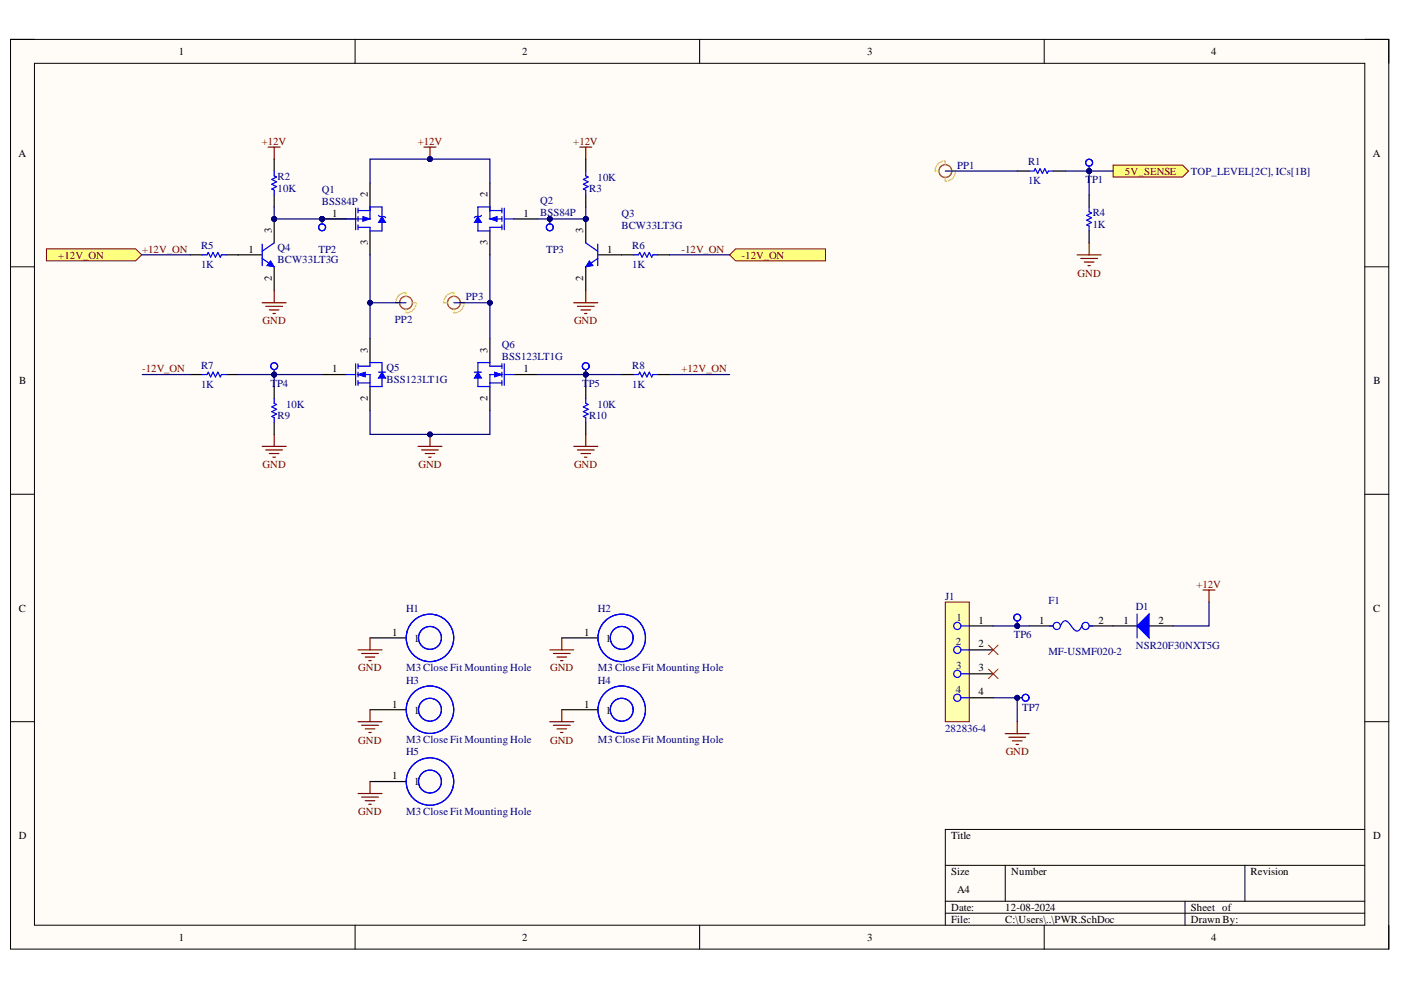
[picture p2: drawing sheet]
<svg xmlns="http://www.w3.org/2000/svg" width="297mm" height="210mm" viewBox="0 0 297 210" stroke-linecap="round" stroke-linejoin="round" font-family="sans-serif">
<defs><g id="words">
<g font-size="2.3">
<text x="37.9" y="11.7">1</text>
<text x="110.7" y="11.7">2</text>
<text x="183.9" y="11.7">3</text>
<text x="256.8" y="11.7">4</text>
<text x="3.9" y="33.3">A</text>
<text x="291" y="33.3">A</text>
<text x="78" y="41.8" transform="rotate(-90 78 41.8)">2</text>
<text x="103.4" y="41.8" transform="rotate(-90 103.4 41.8)">2</text>
<text x="70.5" y="46">1</text>
<text x="111" y="46">1</text>
<text x="52.7" y="53.6">1</text>
<text x="57.6" y="49.4" transform="rotate(-90 57.6 49.4)">3</text>
<text x="78" y="52" transform="rotate(-90 78 52)">3</text>
<text x="103.4" y="52" transform="rotate(-90 103.4 52)">3</text>
<text x="123.7" y="49.4" transform="rotate(-90 123.7 49.4)">3</text>
<text x="128.7" y="53.6">1</text>
<text x="57.6" y="59.6" transform="rotate(-90 57.6 59.6)">2</text>
<text x="123.7" y="59.6" transform="rotate(-90 123.7 59.6)">2</text>
<text x="78" y="74.9" transform="rotate(-90 78 74.9)">3</text>
<text x="103.4" y="74.9" transform="rotate(-90 103.4 74.9)">3</text>
<text x="4.1" y="81.4">B</text>
<text x="70.5" y="78.9">1</text>
<text x="111" y="78.9">1</text>
<text x="291.2" y="81.4">B</text>
<text x="78" y="85" transform="rotate(-90 78 85)">2</text>
<text x="103.4" y="85" transform="rotate(-90 103.4 85)">2</text>
<text x="4" y="129.7">C</text>
<text x="291.1" y="129.7">C</text>
<text x="83.1" y="134.7">1</text>
<text x="87.8" y="136">1</text>
<text x="123.8" y="134.7">1</text>
<text x="128.5" y="136">1</text>
<text x="207.5" y="132.2">1</text>
<text x="207.5" y="137.3">2</text>
<text x="220.3" y="132.2">1</text>
<text x="232.9" y="132.2">2</text>
<text x="238.2" y="132.2">1</text>
<text x="245.6" y="132.2">2</text>
<text x="207.5" y="142.4">3</text>
<text x="207.5" y="147.4">4</text>
<text x="83.1" y="150">1</text>
<text x="87.8" y="151.3">1</text>
<text x="123.8" y="150">1</text>
<text x="128.5" y="151.3">1</text>
<text x="83.1" y="165.2">1</text>
<text x="87.8" y="166.5">1</text>
<text x="4" y="177.9">D</text>
<text x="201.6" y="177.9">Title</text>
<text x="291.1" y="177.9">D</text>
<text x="201.6" y="185.5">Size</text>
<text x="214.4" y="185.5">Number</text>
<text x="265.2" y="185.5">Revision</text>
<text x="202.9" y="189.3">A4</text>
<text x="201.6" y="193.1">Date:</text>
<text x="201.6" y="195.7">File:</text>
<text x="213.1" y="193.1">12-08-2024</text>
<text x="213.1" y="195.7">C:\Users\..\PWR.SchDoc</text>
<text x="252.5" y="193.1">Sheet of</text>
<text x="252.5" y="195.7">Drawn By:</text>
<text x="37.9" y="199.5">1</text>
<text x="110.7" y="199.5">2</text>
<text x="183.9" y="199.5">3</text>
<text x="256.8" y="199.5">4</text>
</g>
<g font-size="2.3" fill="#800000">
<text x="55.5" y="30.8">+12V</text>
<text x="88.6" y="30.8">+12V</text>
<text x="121.5" y="30.8">+12V</text>
<text x="238.5" y="37.1">5V_SENSE</text>
<text x="30.1" y="53.6">+12V_ON</text>
<text x="144.5" y="53.6">-12V_ON</text>
<text x="12.3" y="54.8">+12V_ON</text>
<text x="157.2" y="54.8">-12V_ON</text>
<text x="228.5" y="58.6">GND</text>
<text x="55.7" y="68.8">GND</text>
<text x="121.7" y="68.8">GND</text>
<text x="30.1" y="78.9">-12V_ON</text>
<text x="144.5" y="78.9">+12V_ON</text>
<text x="55.7" y="99.3">GND</text>
<text x="88.7" y="99.3">GND</text>
<text x="121.7" y="99.3">GND</text>
<text x="253.7" y="124.6">+12V</text>
<text x="76" y="142.4">GND</text>
<text x="116.6" y="142.4">GND</text>
<text x="76" y="157.6">GND</text>
<text x="116.6" y="157.6">GND</text>
<text x="213.2" y="160.2">GND</text>
<text x="76" y="172.9">GND</text>
</g>
<g font-size="2.3" fill="#000080">
<text x="202.9" y="35.8">PP1</text>
<text x="218" y="35.1">R1</text>
<text x="58.9" y="40.6">10K</text>
<text x="58.9" y="38.1">R2</text>
<text x="68.3" y="40.9">Q1</text>
<text x="124.9" y="40.6">R3</text>
<text x="126.7" y="38.4">10K</text>
<text x="218" y="39.1">1K</text>
<text x="230.1" y="38.9">T</text>
<text x="231.6" y="38.9">P1</text>
<text x="252.5" y="37.1">TOP_LEVEL[2C], ICs[1B]</text>
<text x="68.3" y="43.4">BSS84P</text>
<text x="114.5" y="43.2">Q2</text>
<text x="114.5" y="45.7">BSS84P</text>
<text x="131.8" y="46">Q3</text>
<text x="231.7" y="45.7">R4</text>
<text x="42.6" y="52.8">R5</text>
<text x="58.9" y="53.3">Q4</text>
<text x="67.5" y="53.6">TP2</text>
<text x="115.8" y="53.6">TP3</text>
<text x="131.8" y="48.5">BCW33LT3G</text>
<text x="134.1" y="52.8">R6</text>
<text x="231.7" y="48.2">1K</text>
<text x="42.6" y="56.9">1K</text>
<text x="58.9" y="55.8">BCW33LT3G</text>
<text x="134.1" y="56.9">1K</text>
<text x="98.8" y="63.7">PP3</text>
<text x="83.7" y="68.5">PP2</text>
<text x="106.4" y="73.8">Q6</text>
<text x="106.4" y="76.4">BSS123LT1G</text>
<text x="42.6" y="82.2">1K</text>
<text x="42.6" y="78.1">R7</text>
<text x="57.3" y="81.9">T</text>
<text x="58.8" y="81.9">P4</text>
<text x="82" y="78.7">Q5</text>
<text x="82" y="81.2">BSS123LT1G</text>
<text x="123.4" y="81.9">T</text>
<text x="124.8" y="81.9">P5</text>
<text x="134.1" y="82.2">1K</text>
<text x="134.1" y="78.1">R8</text>
<text x="58.9" y="88.9">R9</text>
<text x="60.6" y="86.5">10K</text>
<text x="124.9" y="88.9">R10</text>
<text x="126.7" y="86.5">10K</text>
<text x="86.1" y="129.8">H1</text>
<text x="126.8" y="129.8">H2</text>
<text x="200.4" y="127.1">J1</text>
<text x="202.8" y="131.7">1</text>
<text x="222.3" y="128.2">F1</text>
<text x="240.8" y="129.4">D1</text>
<text x="202.7" y="136.8">2</text>
<text x="214.9" y="135.3">TP6</text>
<text x="240.8" y="137.5">NSR20F30NXT5G</text>
<text x="86.1" y="142.4">M3 Close Fit Mounting Hole</text>
<text x="126.8" y="142.4">M3 Close Fit Mounting Hole</text>
<text x="202.7" y="141.8">3</text>
<text x="222.3" y="138.8">MF-USMF020-2</text>
<text x="86.1" y="145">H3</text>
<text x="126.8" y="145">H4</text>
<text x="202.7" y="146.9">4</text>
<text x="200.4" y="155.1">282836-4</text>
<text x="216.7" y="150.8">TP7</text>
<text x="86.1" y="157.6">M3 Close Fit Mounting Hole</text>
<text x="86.1" y="160.2">H5</text>
<text x="126.8" y="157.6">M3 Close Fit Mounting Hole</text>
<text x="86.1" y="172.8">M3 Close Fit Mounting Hole</text>
</g>
</g></defs>
<path d="M2.2 8.4h292.2v192.8h-292.2z" fill-rule="evenodd" fill="#fffcf8"/>
<path d="M2.2 8.4h292.2v192.8h-292.2z" fill="none" stroke="#000" stroke-width=".21"/>
<path d="M7.3 13.4h282.1v182.8h-282.1z" fill-rule="evenodd" fill="#fffcf8"/>
<g fill="none" stroke="#000" stroke-width=".21">
<path d="M2.2 8.3h5.1M7.3 13.4h282.1v182.8h-282.1zM75.3 8.3v5.1M148.3 8.3v5.1M221.4 8.4v5M289.4 8.4h5v5M2.2 56.6h5.1M289.4 56.6h5M2.2 104.8h5.1M289.4 104.8h5M2.2 153h5.1M289.4 153h5"/>
<path d="M289.4 175.9h-89v20.3M75.3 196.2v5M148.3 196.2v5M200.4 183.5h89M200.4 191.1h89M200.4 193.6h89M213.1 183.5v7.6M221.4 196.2v5M251.2 191.1v5.1M264 183.5v7.6M294.4 196.2v5"/>
</g>
<path d="M103.9 38.8v5.1M103.9 49v5M108.9 46.4h5.1" fill="none" stroke="#000" stroke-width=".25"/>
<path d="M101.3 43.9v2M103.9 48.2h2.5M103.9 43.9v2.5h2.5M103.9 44.6h2.5M106.4 44.1v1.1M106.4 45.9v1M106.4 47.7v1M106.9 46.4h2M106.9 44.1v4.6" fill="none" stroke="#00f" stroke-width=".25"/>
<path d="M103.9 46.4l1.5-.5v1z" fill="#00f"/>
<path d="M103.9 46.4l1.5-.5v1z" fill="none" stroke="#00f" stroke-width=".21"/>
<path d="M101.3 43.9h2.6v.7M101.3 47.2v1.8M103.9 48.2v.8" fill="none" stroke="#00f" stroke-width=".25"/>
<path d="M101.3 45.9l.8 1.3h-1.5z" fill="#00f"/>
<path d="M101.3 45.9l.8 1.3h-1.5z" fill="none" stroke="#00f" stroke-width=".21"/>
<path d="M101.3 49h2.6M102.1 45.7l-.3 .2h-1l-.2 .3" fill="none" stroke="#00f" stroke-width=".25"/>
<path d="M89.9 31.2h2.5M91.2 31.2v2.5" fill="none" stroke="#800000" stroke-width=".25"/>
<circle cx="91.2" cy="33.7" r=".51" fill="#000080"/>
<circle cx="91.2" cy="33.7" r=".51" fill="none" stroke="#000080" stroke-width=".21"/>
<path d="M88.6 94.6h5.1M89.4 95.4h3.5M90.1 96.2h2.1M90.9 96.9h.5M91.2 92.1v2.5" fill="none" stroke="#800000" stroke-width=".25"/>
<circle cx="91.2" cy="92.1" r=".51" fill="#000080"/>
<circle cx="91.2" cy="92.1" r=".51" fill="none" stroke="#000080" stroke-width=".21"/>
<path d="M9.8 52.8h19l1.2 1.2-1.2 1.3h-19z" fill-rule="evenodd" fill="#ffff80"/>
<path d="M9.8 52.8h19l1.2 1.2-1.2 1.3h-19z" fill="none" stroke="#800000" stroke-width=".21"/>
<path d="M154.7 54l1.3-1.2h19v2.5h-19z" fill-rule="evenodd" fill="#ffff80"/>
<path d="M154.7 54l1.3-1.2h19v2.5h-19z" fill="none" stroke="#800000" stroke-width=".21"/>
<g fill="none" stroke="#bf9000" stroke-width=".25">
<circle cx="200.4" cy="36.3" r="1.36"/>
<circle cx="86.1" cy="64.2" r="1.36"/>
<circle cx="96.2" cy="64.2" r="1.36"/>
</g>
<g fill="none" stroke="#f1c232" stroke-width=".25">
<path d="M198.4 36.3h.8M200.4 34.2v.8M200.4 37.5v.8M200.4 34.1a2.14 2.14 0 0 0-2.1 2.2M201.7 36.3h.8M202.6 36.3a2.16 2.16 0 0 1-2.2 2.1M84 64.2h.8M86.1 62.2v.7M86.1 65.5v.7M86.1 62a2.16 2.16 0 0 0-2.2 2.2M87.4 64.2h.7M88.2 64.2a2.16 2.16 0 0 1-2.1 2.1"/>
<path d="M94.2 64.2h.8M96.2 62.2v.7M96.2 65.5v.7M96.3 62a2.15 2.15 0 0 0-2.2 2.2M97.5 64.2h.8M98.4 64.2a2.16 2.16 0 0 1-2.2 2.1"/>
</g>
<path d="M255.1 125.1h2.5M256.3 125.1v2.5M213.1 155.6h5.1M213.9 156.3h3.5M214.7 157.1h2M215.4 157.8h.5M215.7 153v2.6" fill="none" stroke="#800000" stroke-width=".25"/>
<path d="M236 35h14.7l1.3 1.3-1.3 1.2h-14.7z" fill-rule="evenodd" fill="#ffff80"/>
<path d="M236 35h14.7l1.3 1.3-1.3 1.2h-14.7z" fill="none" stroke="#800000" stroke-width=".21"/>
<path d="M68.3 79.4h5.1M78.5 71.8v5.1M78.5 82v5" fill="none" stroke="#000" stroke-width=".25"/>
<path d="M75.4 77.1v4.6M75.9 77.6h2.6v-.7h2.5v2M75.9 79.4h2.6v2.6h2.5v-1.8M75.9 77.1v1M75.9 78.9v1M75.9 81.2h2.6M75.9 80.7v1" fill="none" stroke="#00f" stroke-width=".25"/>
<path d="M81 78.9l.8 1.3h-1.6z" fill="#00f"/>
<path d="M81 78.9l.8 1.3h-1.6z" fill="none" stroke="#00f" stroke-width=".21"/>
<path d="M80.2 78.9h1.6" fill="none" stroke="#00f" stroke-width=".25"/>
<path d="M75.9 79.4l1.5-.5v1z" fill="#00f"/>
<path d="M75.9 79.4l1.5-.5v1z" fill="none" stroke="#00f" stroke-width=".21"/>
<path d="M73.4 79.4h2M106.4 79.4h-2.5v2.6h-2.6v-1.8M106.4 77.6h-2.5v-.7h-2.6v2M106.4 77.1v1M106.4 78.9v1M106.9 77.1v4.6M103.9 81.2h2.5M106.4 80.7v1" fill="none" stroke="#00f" stroke-width=".25"/>
<path d="M103.9 71.8v5.1M108.9 79.4h5.1M103.9 82v5" fill="none" stroke="#000" stroke-width=".25"/>
<path d="M101.3 78.9l.8 1.3h-1.5z" fill="#00f"/>
<path d="M101.3 78.9l.8 1.3h-1.5z" fill="none" stroke="#00f" stroke-width=".21"/>
<path d="M100.6 78.9h1.5" fill="none" stroke="#00f" stroke-width=".25"/>
<path d="M104.9 78.9l1.5 .5-1.5 .5z" fill="#00f"/>
<path d="M104.9 78.9l1.5 .5-1.5 .5z" fill="none" stroke="#00f" stroke-width=".21"/>
<path d="M106.9 79.4h2" fill="none" stroke="#00f" stroke-width=".25"/>
<path d="M200.4 127.6h5.1v25.4h-5.1z" fill-rule="evenodd" fill="#ffffb0"/>
<path d="M200.4 127.6h5.1v25.4h-5.1z" fill="none" stroke="#800000" stroke-width=".21"/>
<g fill="none" stroke="#00f" stroke-width=".25">
<path d="M203.7 132.7h1.8M203.7 137.8h1.8M203.7 142.9h1.8M203.7 147.9h1.8"/>
<circle cx="203" cy="137.8" r=".76"/>
<circle cx="203" cy="132.7" r=".76"/>
<circle cx="203" cy="142.9" r=".76"/>
<circle cx="203" cy="147.9" r=".76"/>
</g>
<path d="M205.5 132.7h5.1M205.5 137.8h5.1M205.5 142.9h5.1M205.5 147.9h5.1" fill="none" stroke="#000" stroke-width=".25"/>
<path d="M209.6 136.8l2 2M211.6 136.8l-2 2M209.6 141.9l2 2M211.6 141.9l-2 2" fill="none" stroke="#f00" stroke-width=".21"/>
<circle cx="68.3" cy="46.4" r=".51" fill="#000080"/>
<circle cx="68.3" cy="46.4" r=".51" fill="none" stroke="#000080" stroke-width=".21"/>
<path d="M68.3 46.4h5.1" fill="none" stroke="#000" stroke-width=".25"/>
<circle cx="68.3" cy="46.4" r=".51" fill="#000080"/>
<circle cx="68.3" cy="46.4" r=".51" fill="none" stroke="#000080" stroke-width=".21"/>
<path d="M78.5 38.8v5.1M78.5 49v5" fill="none" stroke="#000" stroke-width=".25"/>
<path d="M73.4 46.4h2M75.4 44.1v4.6M75.9 48.2h2.6M75.9 44.6h2.6M75.9 44.1v1.1M75.9 45.9v1M75.9 47.7v1M78.5 43.9v2.5h-2.6M81 43.9v2" fill="none" stroke="#00f" stroke-width=".25"/>
<path d="M76.9 45.9l1.6 .5-1.6 .5z" fill="#00f"/>
<path d="M76.9 45.9l1.6 .5-1.6 .5z" fill="none" stroke="#00f" stroke-width=".21"/>
<path d="M78.5 48.2v.8M81 43.9h-2.5v.7M81 47.2v1.8" fill="none" stroke="#00f" stroke-width=".25"/>
<path d="M81 45.9l.8 1.3h-1.6z" fill="#00f"/>
<path d="M81 45.9l.8 1.3h-1.6z" fill="none" stroke="#00f" stroke-width=".21"/>
<path d="M78.5 49h2.5M80.2 45.7l.3 .2h1l.3 .3" fill="none" stroke="#00f" stroke-width=".25"/>
<circle cx="58.1" cy="46.4" r=".51" fill="#000080"/>
<circle cx="58.1" cy="46.4" r=".51" fill="none" stroke="#000080" stroke-width=".21"/>
<path d="M50.5 54h5.1M58.1 46.4v5.1M58.1 56.6v5" fill="none" stroke="#000" stroke-width=".25"/>
<circle cx="58.1" cy="46.4" r=".51" fill="#000080"/>
<circle cx="58.1" cy="46.4" r=".51" fill="none" stroke="#000080" stroke-width=".21"/>
<path d="M55.6 54.8l2.5 1.8M55.6 51.8v4.5M58.1 51.5l-2.5 1.8" fill="none" stroke="#00f" stroke-width=".25"/>
<path d="M57.4 55.3l.7 1.3-1.5-.3z" fill="#00f"/>
<path d="M57.4 55.3l.7 1.3-1.5-.3z" fill="none" stroke="#00f" stroke-width=".21"/>
<circle cx="124.2" cy="46.4" r=".51" fill="#000080"/>
<circle cx="124.2" cy="46.4" r=".51" fill="none" stroke="#000080" stroke-width=".21"/>
<path d="M124.2 46.4v5.1M124.2 56.6v5M126.7 54h5.1" fill="none" stroke="#000" stroke-width=".25"/>
<circle cx="124.2" cy="46.4" r=".51" fill="#000080"/>
<circle cx="124.2" cy="46.4" r=".51" fill="none" stroke="#000080" stroke-width=".21"/>
<path d="M124.2 51.5l2.5 1.8M126.7 54.8l-2.5 1.8M126.7 51.8v4.5" fill="none" stroke="#00f" stroke-width=".25"/>
<path d="M125 55.3l.7 1-1.5 .3z" fill="#00f"/>
<path d="M125 55.3l.7 1-1.5 .3z" fill="none" stroke="#00f" stroke-width=".21"/>
<g fill="none" stroke="#800000" stroke-width=".25">
<path d="M56.9 31.2h2.5M58.1 31.2v2.5M122.9 31.2h2.6M124.2 31.2v2.5M228.4 54h5.1M229.1 54.8h3.6M229.9 55.6h2M230.7 56.3h.5M230.9 51.5v2.5M55.6 64.2h5.1M56.3 64.9h3.6M57.1 65.7h2"/>
<path d="M57.9 66.5h.5M58.1 61.6v2.6M121.7 64.2h5M122.4 64.9h3.6M123.2 65.7h2M123.9 66.5h.5M124.2 61.6v2.6M55.6 94.6h5.1M56.3 95.4h3.6M57.1 96.2h2M57.9 96.9h.5M58.1 92.1v2.5"/>
<path d="M121.7 94.6h5M122.4 95.4h3.6M123.2 96.2h2M123.9 96.9h.5M124.2 92.1v2.5M75.9 137.8h5.1M76.7 138.6h3.5M77.4 139.3h2.1M78.5 135.3v2.5M116.6 137.8h5.1M117.3 138.6h3.6M118.1 139.3h2"/>
<path d="M119.1 135.3v2.5M75.9 153h5.1M76.7 153.8h3.5M77.4 154.5h2.1M78.2 155.3h.5M78.2 140.1h.5M78.5 150.5v2.5M116.6 153h5.1M117.3 153.8h3.6M118.1 154.5h2M118.9 155.3h.5M118.9 140.1h.5"/>
<path d="M119.1 150.5v2.5"/>
</g>
<g fill="none" stroke="#000" stroke-width=".25">
<path d="M58.1 33.7v2.6M124.2 33.7v2.6M215.7 36.3h2.5M223.3 36.3h2.5M40.3 54h2.6M48 54h2.5M58.1 41.3v2.6M124.2 41.3v2.6M131.8 54h2.6M139.4 54h2.6M230.9 41.3v2.6M230.9 49v2.5"/>
<path d="M40.3 79.4h2.6M48 79.4h2.5M131.8 79.4h2.6M139.4 79.4h2.6M58.1 82v2.5M58.1 89.6v2.5M124.2 82v2.5M124.2 89.6v2.5M78.5 135.3h7.6M119.1 135.3h7.6M218.2 132.7h5.1M230.9 132.7h10.2"/>
<path d="M243.6 132.7h5.1M78.5 150.5h7.6M119.1 150.5h7.6"/>
</g>
<g fill="none" stroke="#00f" stroke-width=".25">
<path d="M58.1 36.3v1l.5 .2-1 .5 1 .6-1 .5 1 .5-1 .5 .5 .2v1M124.2 36.3v1l.5 .2-1 .5 1 .6-1 .5 1 .5-1 .5 .5 .2v1M218.2 36.3h1l.3-.5 .5 1 .5-1 .5 1 .5-1 .5 1 .3-.5h1M42.9 54h1l.3-.5 .5 1 .5-1 .5 1 .5-1 .5 1 .2-.5h1.1M134.4 54h1l.2-.5 .5 1 .5-1 .6 1 .5-1 .5 1 .2-.5h1M230.9 43.9v1l.5 .3-1 .5 1 .5-1 .5 1 .5-1 .5 .5 .2v1.1M42.9 79.4h1l.3-.5 .5 1 .5-1 .5 1 .5-1 .5 1 .2-.5h1.1M134.4 79.4h1l.2-.5 .5 1 .5-1 .6 1 .5-1 .5 1 .2-.5h1M58.1 84.5v1l.5 .3-1 .5 1 .5-1 .5 1 .5-1 .5 .5 .2v1.1M124.2 84.5v1l.5 .3-1 .5 1 .5-1 .5 1 .5-1 .5 .5 .2v1.1M222.5 132.7h.8M224.8 132.7a1.1 1.1 0 0 1 1.4-1l1.2 1.4a.94 .94 0 0 0 1.5 .4l.5-.8"/>
<path d="M230.9 132.7h.8"/>
<circle cx="91.2" cy="135.3" r="2.43"/>
<circle cx="91.2" cy="135.2" r="5"/>
<circle cx="131.8" cy="135.2" r="5"/>
<circle cx="131.8" cy="135.3" r="2.43"/>
<circle cx="224.1" cy="132.7" r=".76"/>
<circle cx="230.2" cy="132.7" r=".76"/>
<circle cx="91.2" cy="150.5" r="2.43"/>
<circle cx="91.2" cy="150.5" r="5"/>
<circle cx="131.8" cy="150.5" r="5"/>
<circle cx="131.8" cy="150.5" r="2.43"/>
</g>
<path d="M241.1 132.7l2.5-2.5v5.1z" fill="#00f"/>
<path d="M241.1 132.7l2.5-2.5v5.1zM241.1 130.2v5.1" fill="none" stroke="#00f" stroke-width=".25"/>
<path d="M91.2 33.7h-12.7v5.1" fill="none" stroke="#000080" stroke-width=".25"/>
<circle cx="91.2" cy="33.7" r=".51" fill="#000080"/>
<circle cx="91.2" cy="33.7" r=".51" fill="none" stroke="#000080" stroke-width=".21"/>
<path d="M91.2 33.7h12.7v5.1" fill="none" stroke="#000080" stroke-width=".25"/>
<circle cx="91.2" cy="33.7" r=".51" fill="#000080"/>
<circle cx="91.2" cy="33.7" r=".51" fill="none" stroke="#000080" stroke-width=".21"/>
<path d="M210.6 147.9h5.1v5.1" fill="none" stroke="#000080" stroke-width=".25"/>
<circle cx="215.7" cy="147.9" r=".51" fill="#000080"/>
<circle cx="215.7" cy="147.9" r=".51" fill="none" stroke="#000080" stroke-width=".21"/>
<path d="M114 46.4h10.2" fill="none" stroke="#000080" stroke-width=".25"/>
<circle cx="116.6" cy="46.4" r=".51" fill="#000080"/>
<circle cx="116.6" cy="46.4" r=".51" fill="none" stroke="#000080" stroke-width=".21"/>
<circle cx="124.2" cy="46.4" r=".51" fill="#000080"/>
<circle cx="124.2" cy="46.4" r=".51" fill="none" stroke="#000080" stroke-width=".21"/>
<path d="M30 54h10.3M78.5 54v17.8M142 54h12.7" fill="none" stroke="#000080" stroke-width=".25"/>
<circle cx="78.5" cy="64.2" r=".51" fill="#000080"/>
<circle cx="78.5" cy="64.2" r=".51" fill="none" stroke="#000080" stroke-width=".21"/>
<path d="M78.5 87v5.1h25.4v-5.1" fill="none" stroke="#000080" stroke-width=".25"/>
<circle cx="91.2" cy="92.1" r=".51" fill="#000080"/>
<circle cx="91.2" cy="92.1" r=".51" fill="none" stroke="#000080" stroke-width=".21"/>
<path d="M103.9 54v17.8" fill="none" stroke="#000080" stroke-width=".25"/>
<circle cx="103.9" cy="64.2" r=".51" fill="#000080"/>
<circle cx="103.9" cy="64.2" r=".51" fill="none" stroke="#000080" stroke-width=".21"/>
<path d="M78.5 64.2h7.6" fill="none" stroke="#000080" stroke-width=".25"/>
<circle cx="78.5" cy="64.2" r=".51" fill="#000080"/>
<circle cx="78.5" cy="64.2" r=".51" fill="none" stroke="#000080" stroke-width=".21"/>
<path d="M96.2 64.2h7.7" fill="none" stroke="#000080" stroke-width=".25"/>
<circle cx="103.9" cy="64.2" r=".51" fill="#000080"/>
<circle cx="103.9" cy="64.2" r=".51" fill="none" stroke="#000080" stroke-width=".21"/>
<path d="M225.8 36.3h10.2" fill="none" stroke="#000080" stroke-width=".25"/>
<circle cx="230.9" cy="36.3" r=".51" fill="#000080"/>
<circle cx="230.9" cy="36.3" r=".51" fill="none" stroke="#000080" stroke-width=".21"/>
<path d="M230.9 36.3v5" fill="none" stroke="#000080" stroke-width=".25"/>
<circle cx="230.9" cy="36.3" r=".51" fill="#000080"/>
<circle cx="230.9" cy="36.3" r=".51" fill="none" stroke="#000080" stroke-width=".21"/>
<path d="M200.4 36.3h15.3M50.5 79.4h17.8" fill="none" stroke="#000080" stroke-width=".25"/>
<circle cx="58.1" cy="79.4" r=".51" fill="#000080"/>
<circle cx="58.1" cy="79.4" r=".51" fill="none" stroke="#000080" stroke-width=".21"/>
<path d="M114 79.4h17.8" fill="none" stroke="#000080" stroke-width=".25"/>
<circle cx="124.2" cy="79.4" r=".51" fill="#000080"/>
<circle cx="124.2" cy="79.4" r=".51" fill="none" stroke="#000080" stroke-width=".21"/>
<path d="M58.1 46.4h17.8M30.2 79.4h10.1M142 79.4h12.7" fill="none" stroke="#000080" stroke-width=".25"/>
<circle cx="68.3" cy="46.4" r=".51" fill="#000080"/>
<circle cx="68.3" cy="46.4" r=".51" fill="none" stroke="#000080" stroke-width=".21"/>
<circle cx="58.1" cy="46.4" r=".51" fill="#000080"/>
<circle cx="58.1" cy="46.4" r=".51" fill="none" stroke="#000080" stroke-width=".21"/>
<path d="M58.1 43.9v2.5" fill="none" stroke="#000080" stroke-width=".25"/>
<circle cx="58.1" cy="46.4" r=".51" fill="#000080"/>
<circle cx="58.1" cy="46.4" r=".51" fill="none" stroke="#000080" stroke-width=".21"/>
<path d="M124.2 43.9v2.5" fill="none" stroke="#000080" stroke-width=".25"/>
<circle cx="124.2" cy="46.4" r=".51" fill="#000080"/>
<circle cx="124.2" cy="46.4" r=".51" fill="none" stroke="#000080" stroke-width=".21"/>
<path d="M58.1 79.4v2.6" fill="none" stroke="#000080" stroke-width=".25"/>
<circle cx="58.1" cy="79.4" r=".51" fill="#000080"/>
<circle cx="58.1" cy="79.4" r=".51" fill="none" stroke="#000080" stroke-width=".21"/>
<path d="M124.2 79.4v2.6" fill="none" stroke="#000080" stroke-width=".25"/>
<circle cx="124.2" cy="79.4" r=".51" fill="#000080"/>
<circle cx="124.2" cy="79.4" r=".51" fill="none" stroke="#000080" stroke-width=".21"/>
<path d="M210.6 132.7h7.6" fill="none" stroke="#000080" stroke-width=".25"/>
<circle cx="215.7" cy="132.7" r=".51" fill="#000080"/>
<circle cx="215.7" cy="132.7" r=".51" fill="none" stroke="#000080" stroke-width=".21"/>
<path d="M256.3 127.6v5.1h-7.6" fill="none" stroke="#000080" stroke-width=".25"/>
<circle cx="215.7" cy="147.9" r=".51" fill="#000080"/>
<circle cx="215.7" cy="147.9" r=".51" fill="none" stroke="#000080" stroke-width=".21"/>
<path d="M215.7 147.9h1" fill="none" stroke="#000" stroke-width=".25"/>
<circle cx="215.7" cy="147.9" r=".51" fill="#000080"/>
<circle cx="215.7" cy="147.9" r=".51" fill="none" stroke="#000080" stroke-width=".21"/>
<circle cx="217.4" cy="147.9" r=".73" fill="none" stroke="#00f" stroke-width=".25"/>
<circle cx="215.7" cy="132.7" r=".51" fill="#000080"/>
<circle cx="215.7" cy="132.7" r=".51" fill="none" stroke="#000080" stroke-width=".21"/>
<path d="M215.7 131.7v1" fill="none" stroke="#000" stroke-width=".25"/>
<circle cx="215.7" cy="132.7" r=".51" fill="#000080"/>
<circle cx="215.7" cy="132.7" r=".51" fill="none" stroke="#000080" stroke-width=".21"/>
<circle cx="215.7" cy="130.9" r=".73" fill="none" stroke="#00f" stroke-width=".25"/>
<circle cx="230.9" cy="36.3" r=".51" fill="#000080"/>
<circle cx="230.9" cy="36.3" r=".51" fill="none" stroke="#000080" stroke-width=".21"/>
<path d="M230.9 35.3v1" fill="none" stroke="#000" stroke-width=".25"/>
<circle cx="230.9" cy="36.3" r=".51" fill="#000080"/>
<circle cx="230.9" cy="36.3" r=".51" fill="none" stroke="#000080" stroke-width=".21"/>
<circle cx="230.9" cy="34.5" r=".73" fill="none" stroke="#00f" stroke-width=".25"/>
<circle cx="68.3" cy="46.4" r=".51" fill="#000080"/>
<circle cx="68.3" cy="46.4" r=".51" fill="none" stroke="#000080" stroke-width=".21"/>
<path d="M68.3 46.4v1" fill="none" stroke="#000" stroke-width=".25"/>
<circle cx="68.3" cy="46.4" r=".51" fill="#000080"/>
<circle cx="68.3" cy="46.4" r=".51" fill="none" stroke="#000080" stroke-width=".21"/>
<circle cx="68.3" cy="48.2" r=".73" fill="none" stroke="#00f" stroke-width=".25"/>
<circle cx="116.6" cy="46.4" r=".51" fill="#000080"/>
<circle cx="116.6" cy="46.4" r=".51" fill="none" stroke="#000080" stroke-width=".21"/>
<path d="M116.6 46.4v1" fill="none" stroke="#000" stroke-width=".25"/>
<circle cx="116.6" cy="46.4" r=".51" fill="#000080"/>
<circle cx="116.6" cy="46.4" r=".51" fill="none" stroke="#000080" stroke-width=".21"/>
<circle cx="116.6" cy="48.2" r=".73" fill="none" stroke="#00f" stroke-width=".25"/>
<circle cx="58.1" cy="79.4" r=".51" fill="#000080"/>
<circle cx="58.1" cy="79.4" r=".51" fill="none" stroke="#000080" stroke-width=".21"/>
<path d="M58.1 78.4v1" fill="none" stroke="#000" stroke-width=".25"/>
<circle cx="58.1" cy="79.4" r=".51" fill="#000080"/>
<circle cx="58.1" cy="79.4" r=".51" fill="none" stroke="#000080" stroke-width=".21"/>
<circle cx="58.1" cy="77.6" r=".73" fill="none" stroke="#00f" stroke-width=".25"/>
<circle cx="124.2" cy="79.4" r=".51" fill="#000080"/>
<circle cx="124.2" cy="79.4" r=".51" fill="none" stroke="#000080" stroke-width=".21"/>
<path d="M124.2 78.4v1" fill="none" stroke="#000" stroke-width=".25"/>
<circle cx="124.2" cy="79.4" r=".51" fill="#000080"/>
<circle cx="124.2" cy="79.4" r=".51" fill="none" stroke="#000080" stroke-width=".21"/>
<g fill="none" stroke="#00f" stroke-width=".25">
<circle cx="124.2" cy="77.6" r=".73"/>
<circle cx="91.2" cy="165.7" r="5"/>
<circle cx="91.2" cy="165.7" r="2.43"/>
</g>
<path d="M78.5 165.7h7.6" fill="none" stroke="#000" stroke-width=".25"/>
<path d="M75.9 168.2h5.1M76.7 169h3.5M77.4 169.8h2.1M78.2 170.5h.5M78.5 165.7v2.5" fill="none" stroke="#800000" stroke-width=".25"/>
<use href="#words"/>
</svg>
